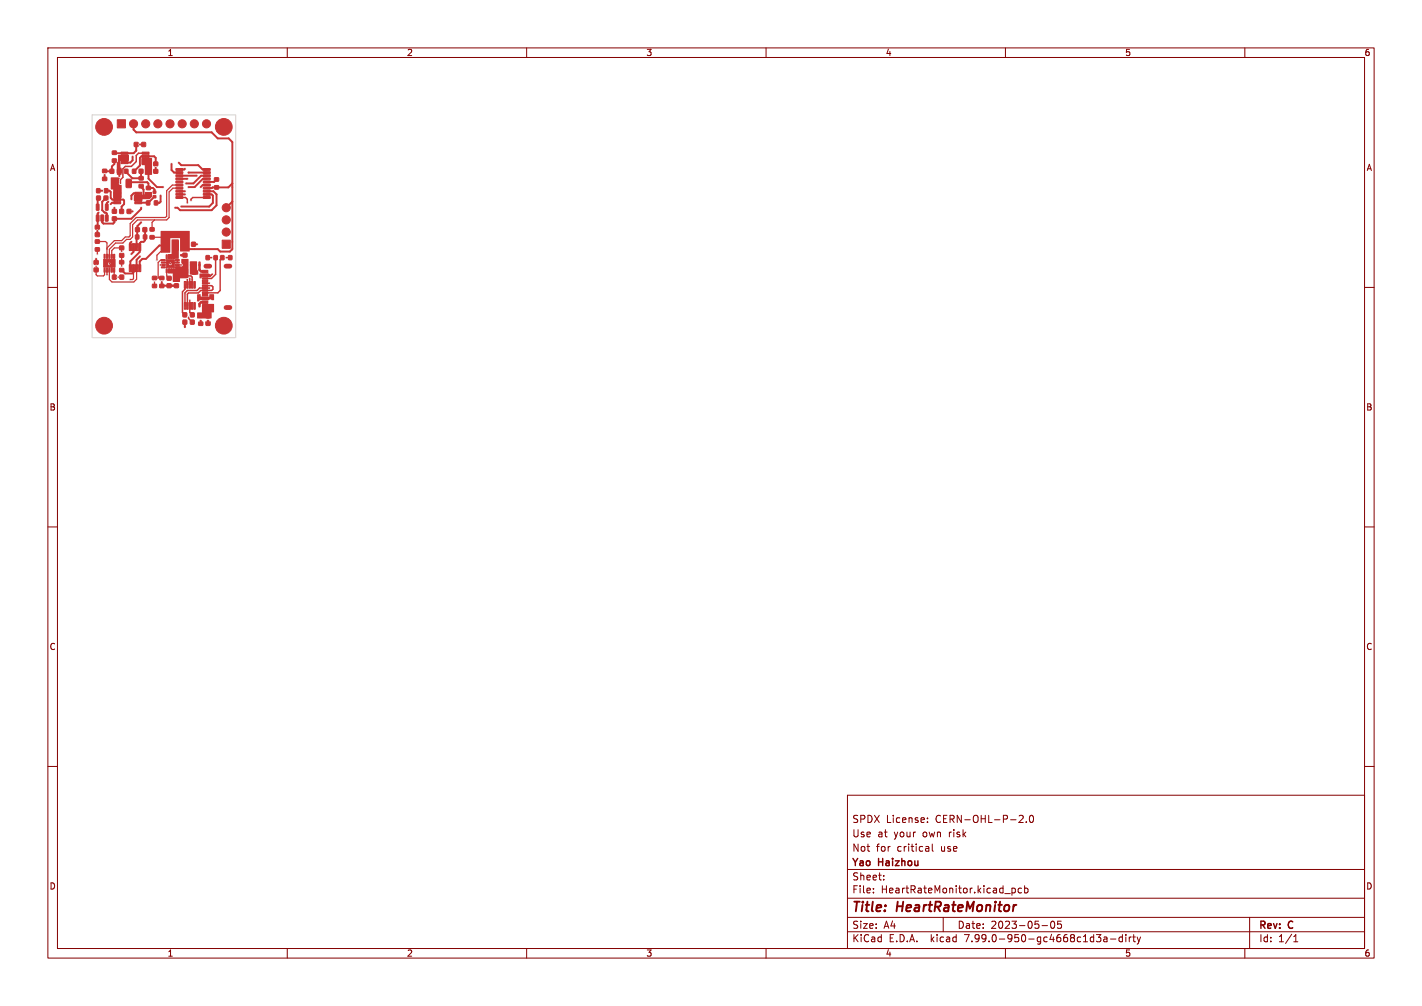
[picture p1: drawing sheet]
<svg xmlns="http://www.w3.org/2000/svg" width="297mm" height="210mm" viewBox="0 0 297 210" stroke-linecap="round" stroke-linejoin="round" font-family="sans-serif">
<defs><g id="words">
<g font-size="2.8" fill="#840000">
<text x="178" y="190.8">Title:</text>
<text x="187.4" y="190.8">HeartRateMonitor</text>
</g>
<g font-size="2.1" fill="#840000">
<text x="178" y="171.9">SPDX License:</text>
<text x="195.4" y="171.9">CERN-OHL-P-2.0</text>
<text x="178" y="177.9">Not</text>
<text x="178" y="174.9">Use</text>
<text x="183" y="177.9">for</text>
<text x="183.3" y="174.9">at</text>
<text x="186.7" y="174.9">your</text>
<text x="187.4" y="177.9">critical</text>
<text x="192.7" y="174.9">own</text>
<text x="196.5" y="177.9">use</text>
<text x="198.2" y="174.9">risk</text>
<text x="178" y="183.9">Sheet:</text>
<text x="178" y="181.1">Yao</text>
<text x="183.6" y="181.1">Haizhou</text>
<text x="178" y="186.6">File:</text>
<text x="184" y="186.6">HeartRateMonitor.kicad_pcb</text>
<text x="178" y="196.8">KiCad</text>
<text x="178" y="194">Size:</text>
<text x="184.6" y="194">A4</text>
<text x="185.6" y="196.8">E.D.A.</text>
<text x="194.4" y="196.8">kicad</text>
<text x="200" y="194">Date:</text>
<text x="201.5" y="196.8">7.99.0-950-gc4668c1d3a-dirty</text>
<text x="206.9" y="194">2023-05-05</text>
<text x="263" y="194.2">Rev:</text>
<text x="263" y="196.8">Id:</text>
<text x="267" y="196.8">1/1</text>
<text x="269.2" y="194.2">C</text>
</g>
<g font-size="1.8" fill="#840000">
<text x="35" y="11.8">1</text>
<text x="85" y="11.8">2</text>
<text x="135" y="11.8">3</text>
<text x="185" y="11.8">4</text>
<text x="235" y="11.8">5</text>
<text x="285" y="11.8">6</text>
<text x="10.4" y="35.8">A</text>
<text x="285.4" y="35.8">A</text>
<text x="10.3" y="85.8">B</text>
<text x="285.3" y="85.8">B</text>
<text x="10.3" y="135.8">C</text>
<text x="285.3" y="135.8">C</text>
<text x="10.3" y="185.8">D</text>
<text x="285.3" y="185.8">D</text>
<text x="35" y="199.8">1</text>
<text x="85" y="199.8">2</text>
<text x="135" y="199.8">3</text>
<text x="185" y="199.8">4</text>
<text x="235" y="199.8">5</text>
<text x="285" y="199.8">6</text>
</g>
</g></defs>
<g fill="none" stroke="#840000" stroke-width=".21">
<path d="M10 10h277v190h-277zM12 12h273v186h-273zM60 10v2M110 10v2M160 10v2M210 10v2M260 10v2M10 60h2M285 60h2M10 110h2M285 110h2M10 160h2"/>
<path d="M285 160h2M177 166h108v32h-108zM193.7 171.6v.1M193.7 170.8v.1M193.8 176.7l.2 .2v.8M194 177.6l-.1 .1M194 177.1h-.1M194.7 176.2v1.3l.2 .2M212.9 170.3l.5-.1 .3 .4-.9 1.1h.9M214.4 171.6v.1M215.2 170.3l.2-.1a.8 .8 0 0 1 .5 .8 .8 .8 0 0 1-.5 .7 1 1 0 0 1-.2-1.4zM60 198v2"/>
<path d="M110 198v2M160 198v2M177 194.5h108M177 191.5h108M177 187.5h108M177 181.5h108M182.4 186.3v.1M182.4 185.5v.1M184.6 183.6v.1M184.6 182.8v.1M197 191.5v3M210 198v2"/>
<path d="M211.4 185.4v1.5M211.4 185.5l.4-.1 .3 .3-.2 .6h-.5M213.4 185.5l-.5-.1-.3 .3 .2 .6h.6M214 185.5l.4-.1 .3 .3-.1 .6h-.6M214 184.9v1.5M217.6 193.2h1.2M219.6 192.4l.2-.1a.8 .8 0 0 1 .5 .8 .8 .8 0 0 1-.5 .7 1 1 0 0 1-.2-1.4zM221.6 192.3h-.7v.7l.2-.1h.5l.1 .3-.1 .5-.2 .1-.5-.1M230.6 195.7h.5l.1 .9M231.2 196h-.5l-.2 .2 .2 .4 .5-.1M231.9 196h1.2M234.4 195.7l-.4-.1-.3 .3 .2 .6h.5"/>
<path d="M234.4 195.1v1.5M235.1 195.1v.1M235.1 195.6v1M235.9 195.6v1M236.3 195.6l-.4 .3M236.6 195.6h.5M236.8 195.1v1.3l.3 .2M237.5 195.6l.4 1M237.9 196.6l-.4 .5M238.2 195.6l-.3 1M260 198v2M261 191.5v6.5"/>
<path d="M270.2 196.6h.9M270.2 195.5l.4-.4v1.5"/>
</g>
<path d="M212.3 188.9l-.4 .1" fill="none" stroke="#840000" stroke-width=".4"/>
<g fill="#c83434" stroke="#c83434" stroke-width=".21">
<path d="M34.9 57.7h.8v.8h-.8z"/>
<path d="M34.9 59.3h.8v.7h-.8z"/>
<path d="M29.7 33.7h1.4v.5h-1.4z"/>
<path d="M29.7 33.1h1.4v.4h-1.4z"/>
<path d="M29.7 32.4h1.4v.5h-1.4z"/>
<path d="M29.7 31.8h1.4v.4h-1.4z"/>
<path d="M25.3 31.8h1.4v.4h-1.4z"/>
<path d="M25.3 32.4h1.4v.5h-1.4z"/>
<path d="M25.3 33.1h1.4v.4h-1.4z"/>
<path d="M25.3 33.7h1.4v.5h-1.4z"/>
<path d="M19.7 54.4h.8v.8h-.8z"/>
<path d="M19.7 56h.8v.7h-.8z"/>
<path d="M30.6 38.9h.8v.7h-.8z"/>
<path d="M30.6 40.6h.8v.6h-.8z"/>
<path d="M33.4 59.4h.8v.6h-.8z"/>
<path d="M33.4 57.7h.8v.7h-.8z"/>
<path d="M31.3 47.5h.9v.7h-.9z"/>
<path d="M31.3 49.2h.9v.7h-.9z"/>
<path d="M21.7 56h.3l-.1 .8h-.2z"/>
<path d="M22.2 56h.3l-.1 .8h-.2z"/>
<path d="M22.7 56h.3l-.1 .8h-.2z"/>
<path d="M23.2 56h.3l-.1 .8h-.2z"/>
<path d="M23.7 56h.3l-.1 .8h-.2z"/>
<path d="M23.7 53.1h.3l-.1 .8h-.2z"/>
<path d="M23.2 53.1h.3l-.1 .8h-.2z"/>
<path d="M22.7 53.1h.3l-.1 .8h-.2z"/>
<path d="M22.2 53.1h.3l-.1 .8h-.2z"/>
<path d="M21.7 53.1h.3l-.1 .8h-.2z"/>
<path d="M21.7 54.1h2.3v1.7h-2.3z"/>
<path d="M39.8 66.8h.7v.9h-.7z"/>
<path d="M38.2 66.8h.8v.9h-.8z"/>
<path d="M38.2 65.3h.8v.8h-.8z"/>
<path d="M39.8 65.3h.7v.8h-.7z"/>
<path d="M21.8 39.4h.7v.8h-.7z"/>
<path d="M20.2 39.4h.7v.8h-.7z"/>
<path d="M41.5 67.2h.8v.7h-.8z"/>
<path d="M41.5 65.6h.8v.7h-.8z"/>
<path d="M36.4 57.7h.9v.8h-.9z"/>
<path d="M36.4 59.3h.9v.7h-.9z"/>
<path d="M46.1 53.4h.7v.8h-.7z"/>
<path d="M47.7 53.4h.7v.8h-.7z"/>
<path d="M42.5 41.1l1.4-.1v.4h-1.4z"/>
<path d="M42.5 40.4h1.4v.3l-1.4 .1z"/>
<path d="M42.5 39.8l1.4-.1v.4h-1.4z"/>
<path d="M42.5 39.1h1.4v.3l-1.4 .1z"/>
<path d="M42.5 38.5l1.4-.1v.4h-1.4z"/>
<path d="M42.5 37.8h1.4v.3l-1.4 .1z"/>
<path d="M42.5 37.2l1.4-.1v.4h-1.4z"/>
<path d="M42.5 36.5h1.4v.3l-1.4 .1z"/>
<path d="M42.5 35.9l1.4-.1v.4h-1.4z"/>
<path d="M42.5 35.2h1.4v.3l-1.4 .1z"/>
<path d="M36.8 35.2h1.3l.1 .3-1.4 .1z"/>
<path d="M36.8 35.9l1.3-.1 .1 .4h-1.4z"/>
<path d="M36.8 36.5h1.3l.1 .3-1.4 .1z"/>
<path d="M36.8 37.2l1.3-.1 .1 .4h-1.4z"/>
<path d="M36.8 37.8h1.3l.1 .3-1.4 .1z"/>
<path d="M36.8 38.5l1.3-.1 .1 .4h-1.4z"/>
<path d="M36.8 39.1h1.3l.1 .3-1.4 .1z"/>
<path d="M36.8 39.8l1.3-.1 .1 .4h-1.4z"/>
<path d="M36.8 40.4h1.3l.1 .3-1.4 .1z"/>
<path d="M36.8 41.1l1.3-.1 .1 .4h-1.4z"/>
<path d="M19.9 50.1h.8v.7h-.8z"/>
<path d="M19.9 51.7h.8v.7h-.8z"/>
<path d="M38.5 63.2h.3v1.4h-.3z"/>
<path d="M39 63.2h.3v1.4h-.3z"/>
<path d="M39.5 63.2h.3v1.4h-.3z"/>
<path d="M40 63.2h.3v1.4h-.3z"/>
<path d="M40.5 63.2h.3v1.4h-.3z"/>
<path d="M40.5 58.8h.3v1.4h-.3z"/>
<path d="M40 58.8h.3v1.4h-.3z"/>
<path d="M39.5 58.8h.3v1.4h-.3z"/>
<path d="M39 58.8h.3v1.4h-.3z"/>
<path d="M38.5 58.8h.3v1.4h-.3z"/>
<path d="M25 54.4h.8v.7h-.8z"/>
<path d="M25 56h.8v.7h-.8z"/>
<path d="M28.3 47.5h.8v.9h-.8z"/>
<path d="M29.9 47.5h.7v.9h-.7z"/>
<path d="M42.3 62.8h1.1v.5h-1.1z"/>
<path d="M42.3 62h1.1v.5h-1.1z"/>
<path d="M42.3 61h1.1v.3h-1.1z"/>
<path d="M42.3 60h1.1v.3h-1.1z"/>
<path d="M42.3 59.5h1.1v.3h-1.1z"/>
<path d="M42.3 58.5h1.1v.3h-1.1z"/>
<path d="M42.3 57.2h1.1v.5h-1.1z"/>
<path d="M42.3 56.4h1.1v.5h-1.1z"/>
<path d="M42.3 58h1.1v.3h-1.1z"/>
<path d="M42.3 59h1.1v.3h-1.1z"/>
<path d="M42.3 60.5h1.1v.3h-1.1z"/>
<path d="M42.3 61.5h1.1v.3h-1.1z"/>
<path d="M28.1 29.8h.7v.8h-.7z"/>
<path d="M29.6 29.8h.8v.8h-.8z"/>
<path d="M40.2 56l.6-.1 .2 .1 .1 1-.2 .3h-.6l-.2-.2z"/>
<path d="M38.3 56l.6-.1 .3 .1v1l-.2 .3h-.5l-.3-.2z"/>
<path d="M28.3 49.1h.7v.8h-.7z"/>
<path d="M30 49.1h.6v.8h-.6z"/>
<path d="M25 52.9h.8v.8h-.8z"/>
<path d="M25 51.4h.8v.7h-.8z"/>
<path d="M38.2 54.4h.8v.8h-.8z"/>
<path d="M38.2 52.9h.8v.7h-.8z"/>
<path d="M31.9 57.7h.8v.7h-.8z"/>
<path d="M31.9 59.4h.8v.6h-.8z"/>
<path d="M38.5 50.6h.7v.8h-.7z"/>
<path d="M40 50.6h.8v.8h-.8z"/>
<path d="M30.6 41.9h.7v.9h-.7z"/>
<path d="M32.2 41.9h.7v.9h-.7z"/>
<path d="M29 50.9h.4v1.4h-.4z"/>
<path d="M28.3 50.9h.5v1.4h-.5z"/>
<path d="M27.7 50.9h.4v1.4h-.4z"/>
<path d="M27 50.9h.5v1.4h-.5z"/>
<path d="M27 55.3h.5v1.4h-.5z"/>
<path d="M27.7 55.3h.4v1.4h-.4z"/>
<path d="M28.3 55.3h.5v1.4h-.5z"/>
<path d="M29 55.3h.4v1.4h-.4z"/>
<path d="M36.2 53.2h.2v.8h-.2z"/>
<path d="M35.7 53.2h.2v.8h-.2z"/>
<path d="M35.2 53.2h.2v.8h-.2z"/>
<path d="M34.7 53.2h.2v.8h-.2z"/>
<path d="M33.7 54.2h.8v.2h-.8z"/>
<path d="M33.7 54.7h.8v.2h-.8z"/>
<path d="M33.7 55.2h.8v.2h-.8z"/>
<path d="M33.7 55.7h.8v.2h-.8z"/>
<path d="M34.7 56.1h.2v.8h-.2z"/>
<path d="M35.2 56.1h.2v.8h-.2z"/>
<path d="M35.7 56.1h.2v.8h-.2z"/>
<path d="M36.2 56.1h.2v.8h-.2z"/>
<path d="M36.6 55.7h.8v.2h-.7z"/>
<path d="M36.6 55.2h.8v.2h-.7z"/>
<path d="M36.6 54.7h.8v.2h-.7z"/>
<path d="M36.6 54.2h.8v.2h-.7z"/>
<path d="M34.7 54.2h1.7v1.7h-1.7z"/>
<path d="M21.4 37h.9v.7h-.9z"/>
<path d="M21.4 35.3h.9v.7h-.9z"/>
<path d="M36.1 50.2l.9-.1 .3 .2v1.8l-.2 .2h-.8l-.3-.1z"/>
<path d="M33.9 50.2l1-.1 .2 .2v1.8l-.1 .2h-.9l-.2-.1z"/>
<path d="M20.1 44.9l.6 .1-.1 1.2-.5-.1z"/>
<path d="M21.1 44.9l.5 .1v1.2l-.5-.1z"/>
<path d="M22 44.9l.6 .1-.1 1.2-.5-.1z"/>
<path d="M22 42.6l.6 .1-.1 1.2-.5-.1z"/>
<path d="M20.1 42.6l.6 .1-.1 1.2-.5-.1z"/>
<path d="M19.9 47.1h.8v.7h-.8z"/>
<path d="M19.9 48.6h.8v.8h-.8z"/>
<path d="M23.8 40.1h1.4v.5h-1.4z"/>
<path d="M23.8 40.8h1.4v.4h-1.4z"/>
<path d="M23.8 41.4h1.4v.5h-1.4z"/>
<path d="M23.8 42.1h1.4v.4h-1.4z"/>
<path d="M28.2 42.1h1.4v.4h-1.4z"/>
<path d="M28.2 41.4h1.4v.5h-1.4z"/>
<path d="M28.2 40.8h1.4v.4h-1.4z"/>
<path d="M28.2 40.1h1.4v.5h-1.4z"/>
<path d="M29.1 38.5h.8v.7h-.8z"/>
<path d="M29.1 36.9h.8v.7h-.8z"/>
<path d="M32 39.9h.5v.4h-.5z"/>
<path d="M32 40.8h.5v.5h-.5z"/>
<path d="M23.5 57.4h.8v.9h-.8z"/>
<path d="M25 57.4h.8v.9h-.8z"/>
<path d="M29.1 35.3h.7v.9h-.7z"/>
<path d="M30.6 35.3h.8v.9h-.8z"/>
<path d="M43 65.6h.9v.7h-.9z"/>
<path d="M43 67.1h.9v.8h-.9z"/>
<path d="M23.5 33.2h.8v.7h-.8z"/>
<path d="M23.5 31.5h.8v.7h-.8z"/>
<path d="M44.8 37.1h.8v.7h-.8z"/>
<path d="M44.8 38.8h.8v.7h-.8z"/>
<path d="M23.4 37.5l.9-.1 .2 .1v1.4l-.1 .3h-.8l-.2-.2z"/>
<path d="M26.4 37.5l.8-.1 .2 .1 .1 1.4-.2 .3h-.7l-.3-.2z"/>
<path d="M24.5 25h1.7v1.7h-1.7z"/>
<path d="M23 35.3h.8v.9h-.8z"/>
<path d="M24.5 35.3h.8v.9h-.8z"/>
<path d="M23.5 45.3h.8v.8h-.8z"/>
<path d="M23.5 43.7h.8v.8h-.8z"/>
<path d="M32.1 33.8h.8v.8h-.8z"/>
<path d="M32.1 35.4h.8v.7h-.8z"/>
<path d="M46.4 50.1h1.7v1.7h-1.7z"/>
<path d="M20.2 40.9h.8v.8h-.8z"/>
<path d="M21.7 40.9h.8v.8h-.8z"/>
<path d="M26.6 43.7h.7v.8h-.7z"/>
<path d="M25 43.7h.8v.8h-.8z"/>
<path d="M44.7 53.4h.7v.8h-.7z"/>
<path d="M43 53.4h.7v.8h-.7z"/>
<path d="M26 35.3h.7v.9h-.7z"/>
<path d="M27.7 35.3h.7v.9h-.7z"/>
<circle cx="46.7" cy="68" r="1.75"/>
<circle cx="21.7" cy="26.5" r="1.75"/>
<circle cx="21.7" cy="68" r="1.75"/>
<circle cx="46.7" cy="26.5" r="1.75"/>
<circle cx="27.9" cy="25.8" r=".85"/>
<circle cx="30.4" cy="25.8" r=".85"/>
<circle cx="33" cy="25.8" r=".85"/>
<circle cx="35.5" cy="25.8" r=".85"/>
<circle cx="38.1" cy="25.8" r=".85"/>
<circle cx="40.6" cy="25.8" r=".85"/>
<circle cx="43.1" cy="25.8" r=".85"/>
<circle cx="47.3" cy="48.4" r=".85"/>
<circle cx="47.3" cy="45.9" r=".85"/>
<circle cx="47.3" cy="43.4" r=".85"/>
</g>
<path d="M43 55.6h.8M47.2 55.6h.8M43 64.2h.8M47.2 64.2h.8" fill="none" stroke="#c83434" stroke-width="1"/>
<g fill="#ececec" stroke="#ececec" stroke-width=".21">
<circle cx="39.4" cy="66.2" r=".2"/>
<circle cx="40.1" cy="58.4" r=".2"/>
<circle cx="25.2" cy="38.3" r=".2"/>
<circle cx="23.1" cy="42.6" r=".2"/>
<circle cx="27.4" cy="50.5" r=".2"/>
<circle cx="20.6" cy="44.4" r=".2"/>
<circle cx="27.7" cy="44.1" r=".2"/>
<circle cx="29.2" cy="53.5" r=".2"/>
<circle cx="22.4" cy="57.3" r=".2"/>
<circle cx="27.2" cy="58.4" r=".2"/>
<circle cx="31.3" cy="34.7" r=".2"/>
<circle cx="39.6" cy="58.1" r=".2"/>
<circle cx="39.9" cy="41.8" r=".2"/>
<circle cx="39.1" cy="42.4" r=".2"/>
<circle cx="39.1" cy="58.4" r=".2"/>
<circle cx="39.1" cy="37.3" r=".2"/>
<circle cx="37.4" cy="34" r=".2"/>
<circle cx="38.6" cy="35.2" r=".2"/>
<circle cx="37.9" cy="43.1" r=".2"/>
<circle cx="36.6" cy="43.4" r=".2"/>
<circle cx="38.6" cy="40.6" r=".2"/>
<circle cx="38.6" cy="39.9" r=".2"/>
<circle cx="43.7" cy="59.1" r=".2"/>
<circle cx="43.7" cy="60.1" r=".2"/>
<circle cx="41.4" cy="61.7" r=".2"/>
<circle cx="44.2" cy="61.7" r=".2"/>
<circle cx="41.9" cy="57.3" r=".2"/>
<circle cx="41.4" cy="62.2" r=".2"/>
<circle cx="40.4" cy="55.3" r=".2"/>
<circle cx="40.9" cy="54.8" r=".2"/>
<circle cx="41.9" cy="62.2" r=".2"/>
<circle cx="39.9" cy="54.8" r=".2"/>
<circle cx="41.9" cy="57.9" r=".2"/>
<circle cx="40.4" cy="54.8" r=".2"/>
<circle cx="41.4" cy="62.7" r=".2"/>
<circle cx="43.7" cy="62.2" r=".2"/>
<circle cx="44.2" cy="62.2" r=".2"/>
<circle cx="43.7" cy="57.6" r=".2"/>
<circle cx="39.9" cy="55.3" r=".2"/>
<circle cx="40.9" cy="55.3" r=".2"/>
<circle cx="29.5" cy="46.4" r=".2"/>
<circle cx="41.1" cy="36.7" r=".2"/>
<circle cx="39.4" cy="36" r=".2"/>
<circle cx="35.8" cy="34.2" r=".2"/>
<circle cx="34" cy="39.1" r=".2"/>
<circle cx="39.4" cy="39.1" r=".2"/>
<circle cx="21.9" cy="36.5" r=".2"/>
<circle cx="38.9" cy="38.3" r=".23"/>
<circle cx="24.9" cy="36.8" r=".2"/>
<circle cx="37.9" cy="55.3" r=".2"/>
<circle cx="28.5" cy="27.6" r=".2"/>
<circle cx="33.5" cy="55.3" r=".2"/>
<circle cx="27.4" cy="41.6" r=".2"/>
<circle cx="34" cy="48.7" r=".2"/>
<circle cx="34" cy="52" r=".2"/>
<circle cx="27.7" cy="32.7" r=".2"/>
<circle cx="20.1" cy="55.6" r=".2"/>
<circle cx="20.3" cy="53" r=".2"/>
<circle cx="29.5" cy="43.4" r=".2"/>
<circle cx="32.3" cy="58.9" r=".2"/>
<circle cx="32.8" cy="54.3" r=".2"/>
<circle cx="25.4" cy="52.5" r=".2"/>
<circle cx="35.6" cy="55.1" r=".2"/>
<circle cx="37.9" cy="53.3" r=".2"/>
<circle cx="33.5" cy="40.8" r=".2"/>
<circle cx="38.6" cy="68.3" r=".2"/>
<circle cx="41.2" cy="51" r=".2"/>
<circle cx="41.7" cy="55.3" r=".2"/>
<circle cx="20.1" cy="54" r=".2"/>
<circle cx="41.7" cy="54.8" r=".2"/>
<circle cx="44.2" cy="53.8" r=".2"/>
<circle cx="47.3" cy="53.8" r=".2"/>
<circle cx="41.9" cy="39.1" r=".2"/>
<circle cx="25.4" cy="55.6" r=".2"/>
<circle cx="29.2" cy="30.2" r=".2"/>
<circle cx="21.3" cy="39.8" r=".2"/>
<circle cx="23.9" cy="43.4" r=".2"/>
<circle cx="41.9" cy="67" r=".2"/>
<circle cx="39.6" cy="62.7" r=".2"/>
<circle cx="22.6" cy="42.1" r=".2"/>
<circle cx="41.7" cy="63.9" r=".2"/>
<circle cx="20.3" cy="48.2" r=".2"/>
<circle cx="41.7" cy="63.4" r=".2"/>
<circle cx="43.4" cy="67" r=".2"/>
<circle cx="27.4" cy="53" r=".2"/>
<circle cx="22.9" cy="55.1" r=".2"/>
<circle cx="32.5" cy="35" r=".2"/>
<circle cx="33.8" cy="58.9" r=".2"/>
<circle cx="24.6" cy="57.9" r=".2"/>
</g>
<g fill="none" stroke="#c83434" stroke-width=".41">
<path d="M20.5 39.8h.8M21.9 36.5v.8M22.2 39.8h.7l.2 .3v1.2l.4 .4h2.2l.2 .1v.8l-.5 .5v1M23.9 33.5v.7l-.5 .5v1.1l-1.5-.1M24.9 35.8v1M26.4 35.8v.1l1.2 1.3h1.9v-1.4M26.9 38.3l.2-.3h3.6l.3 .3v.9h1l.3 .4v.5M27.7 32.7v.8l-.5 .4h-1.2M27.9 25.8v1.3l.6 .5h15.7l1.3 1.3h2.3l.7 .8v22.3l-.5 .5h-2l-.5-.5h-6.6M28.4 31.4h.1M28.4 30.2v1.2M28.5 31.4l-.6 .6-4-.1"/>
<path d="M29.2 30.2h.8M29.5 38.9v.2l.5 .5v1.2M31 35.8v1.5l1.8 1.8h1.2M32.5 34.2v-1.2l-.3-.4h-2.7l-.3 .4v1.5l-1.2 1.3M32.5 35v.8M35.8 34.2v1.3l.6 .5h1.1M37.3 34l.6 .5h3.5l.9 .9h.9M37.5 37.3h1.6M37.5 39.9h1.1M37.5 36.7h3.6M38.6 35.2l-.1 .2h-1M39.4 36h3.8"/>
<path d="M43.2 37.3h-.8l-1.7 1.8h-1.3M43.2 39.9h1.4l.6 .7v2.3l-1 1h-6.6l-.5-.5h-.5M43.2 36.7h-1.2l-1.6 1.6h-1.5M43.2 38.6h-.9l-.4 .5M45.2 37.5l-.5 .5h-1.5M48.5 38.3l-.8 .8h-3.3l-.2 .2h-1M20.1 54v.8M20.3 48.2v.8M20.6 41.3l-.2 .2v1.8M20.6 44.4l-.2 .2-.1 2.8M22.1 41.3l-.8 .8v1.8l.6 .5 .4 .2v.9M22.6 42.1l-.3 .3v.9"/>
<path d="M23.9 43.4v.7M24.5 42.3h-1.1l-.3 .3M26.9 44.1h.8M27.4 50.5l-.2 .2v.9M27.9 56v.8l-.3 .3h-1.5l-.7-.7M27.9 51.6v1l-.5 .4M28.9 40.4h-1l-.5 .4v.8M29.2 53.5l-.7 .7v1.8M29.5 43.4v.2l-2.1 2.1h-3.5v.7l-.3 .3h-2l-.3-.3v-.9M29.5 46.4l-.8 .8-.2 4.4M30.3 47.9v2.3l-.3 .3h-.5l-.3 .3v1.8l-2 1.9v1.5M32.3 41.1l-1.4 1.3-2-.1"/>
<path d="M33.5 40.8v1.3l-.2 .3h-.7M33.8 58.9v.8l1.5-.1M34.5 51.2h-1.2l-2.8 2.8h-.8l-.5 .6v1.4M37.5 40.6h1.1M40.4 51h.8M43.2 40.6h1l.3 .2v1.6l-.8 .7h-5.8M48.5 42.1h.1M48.5 42.1l-1.2 1.3M38.6 67.2v1.1"/>
</g>
<g fill="none" stroke="#c83434" stroke-width=".3">
<path d="M30.4 32h-1.5l-.4 .5v1.2l-1.1 1h-1.2l-.5 .5v1.8l-.5 .5v.8M37.5 41.2h1.3l.3 .4v.8M38.6 59.5v.9l-.5 .5v4.3l.5 .5M38.7 56.6v.1M39.1 57.6h.8l.2 .2v1.7M39.1 58.4v1.1M39.6 58.1v1.4M42.8 59.6h1.4l.3 .3v.5l-.3 .2h-2.3l-.5 .6h-2l-.3 .2v2.5M42.8 59.1h.9M43.2 41.2h-2.9l-.4 .4v.2M43.4 53.8h.8M43.7 59.1h.1"/>
<path d="M45 53.8v3.5l-.8 .8h-1.4M46.4 53.8l-.4 .4v6.4l-.5 .5h-2.7M47.3 53.8h.8M39.4 66.2v.3l.8 .7M39.6 62.7v2.5l.6 .5M43.7 60.1h-2l-.5 .5h-2.1l-.5 .5v2.8M43.7 60.1h.1"/>
</g>
<g fill="none" stroke="#c83434" stroke-width=".25">
<path d="M37.5 39.3h-1.4l-.8 .8v5.3l-.5 .5h-6.1l-1 1v2.6l-.5 .5h-.8l-.7 .7h-1.6l-1.3 1.3v1.5M37.5 38.6h-1.5l-1.2 1.2v5.4l-.2 .2h-6.1l-1.3 1.3v2.5l-.3 .3h-.7l-.8 .7h-1.5l-1.6 1.6M20.1 55.6v1.7l.2 .3h1.3l.2-.2v-1M20.3 50.4h1.7l.3 .3v2.8M20.3 52.1v.9M22.3 56.4v.9M22.3 57.3h.1M23.8 56.4l.1 1.5M23.8 53.5v.5l-1 1 .5 .5v.9M24.6 57.9h.8M25.4 52.5v-.7h-1.5l-.6 .5v1.2M25.4 53.3v2.3"/>
<path d="M27.9 56.8v1.4l-.2 .2h-.5M28.5 56v2.3l-.5 .6h-4.6l-.6-.6v-1.9M32.3 45.9l-.5 .5v1.5M32.3 58h1.5M32.3 58.9v.8M33.5 55.3h.1M33.5 55.3h.6M33.8 52.5h-.3l-.7 .8v1M33.8 49.5h-2M34.1 54.3h-.6l-.5 .5v3l.3 .2M34.8 56.5v1.1l.5 .5M37 55.3h.9"/>
<path d="M37 54.3v.5h-1.2l-.2 .3-.3-.3h-1.2M37.9 55.3h.1"/>
</g>
<path d="M35.3 59.6h1.5M37.9 53.3h.1M37.9 53.3h.7M41.7 54.8v1.5l.3 .4h.8M41.9 67v.6M42.8 63.1h-.8l-.3 .3v.5M43.4 67v.5" fill="none" stroke="#c83434" stroke-width=".51"/>
<g fill="#c83434">
<path d="M35.1 56.1h1.5l.1-.5h.9a.38 .38 0 0 0 .6-.2 .38 .38 0 0 0-.3-.5v-.8h1.5v3.8l-.5 .2h-1.3l-.1 .8-1.4-.1v-1.7h-1z"/>
<path d="M33.6 48.3l6-.1v4.3l-2-.1v-2.7h-2v3l-2 .1z"/>
<path d="M41.7 57.1h1.9l.4 .2 .4-.2 .1 .1-.6 .6-2.2 .1z"/>
<path d="M42.2 63.5h2.5v1.6l-.5 .1-.1 1.3-2.9-.1v-1.1l1-.1z"/>
<path d="M24.7 32.4l2.1-.1 .1 .1v1.2l-1.7 .1v1.3l.2 .1v1.3l-.1 .1h-.8l-.1-.1v-2.4l.2-.3z"/>
<path d="M41.2 61.5l.7-.1v.5h1.8l.1-.5h.9v1.2l-.4 .1-.4-.2-.3 .2h-1.9l-.1 .2h-.4z"/>
<path d="M23.1 37.1h1.9l-.1 1a.39 .39 0 0 0 0 .4 .39 .39 0 0 0 .5 .1v2.7h-1.7l-.1-1.7-.5-.2z"/>
<path d="M29.6 33.1l2.2-.1-.1 3.5-1.5-.1v-1.9l-.6-.1z"/>
<path d="M41.7 57.9h.5l-.1 .2h-.3z"/>
<path d="M35.8 50h1.5v4h-2.2v-.9l.7-.1z"/>
<path d="M39.7 54.6h1.4l.1 1.7 .2 .4-.1 .6-1.7-.1z"/>
<path d="M28 40.7l2.2-.1 .2-.5h1.2l.2 .1-.1 .9-.4 .5h-1.6l-.1 .4h-1.6z"/>
</g>
<path d="M19.2 24h30v46.5h-30z" fill="none" stroke="#d0d2cd" stroke-width=".21"/>
<use href="#words"/>
</svg>
